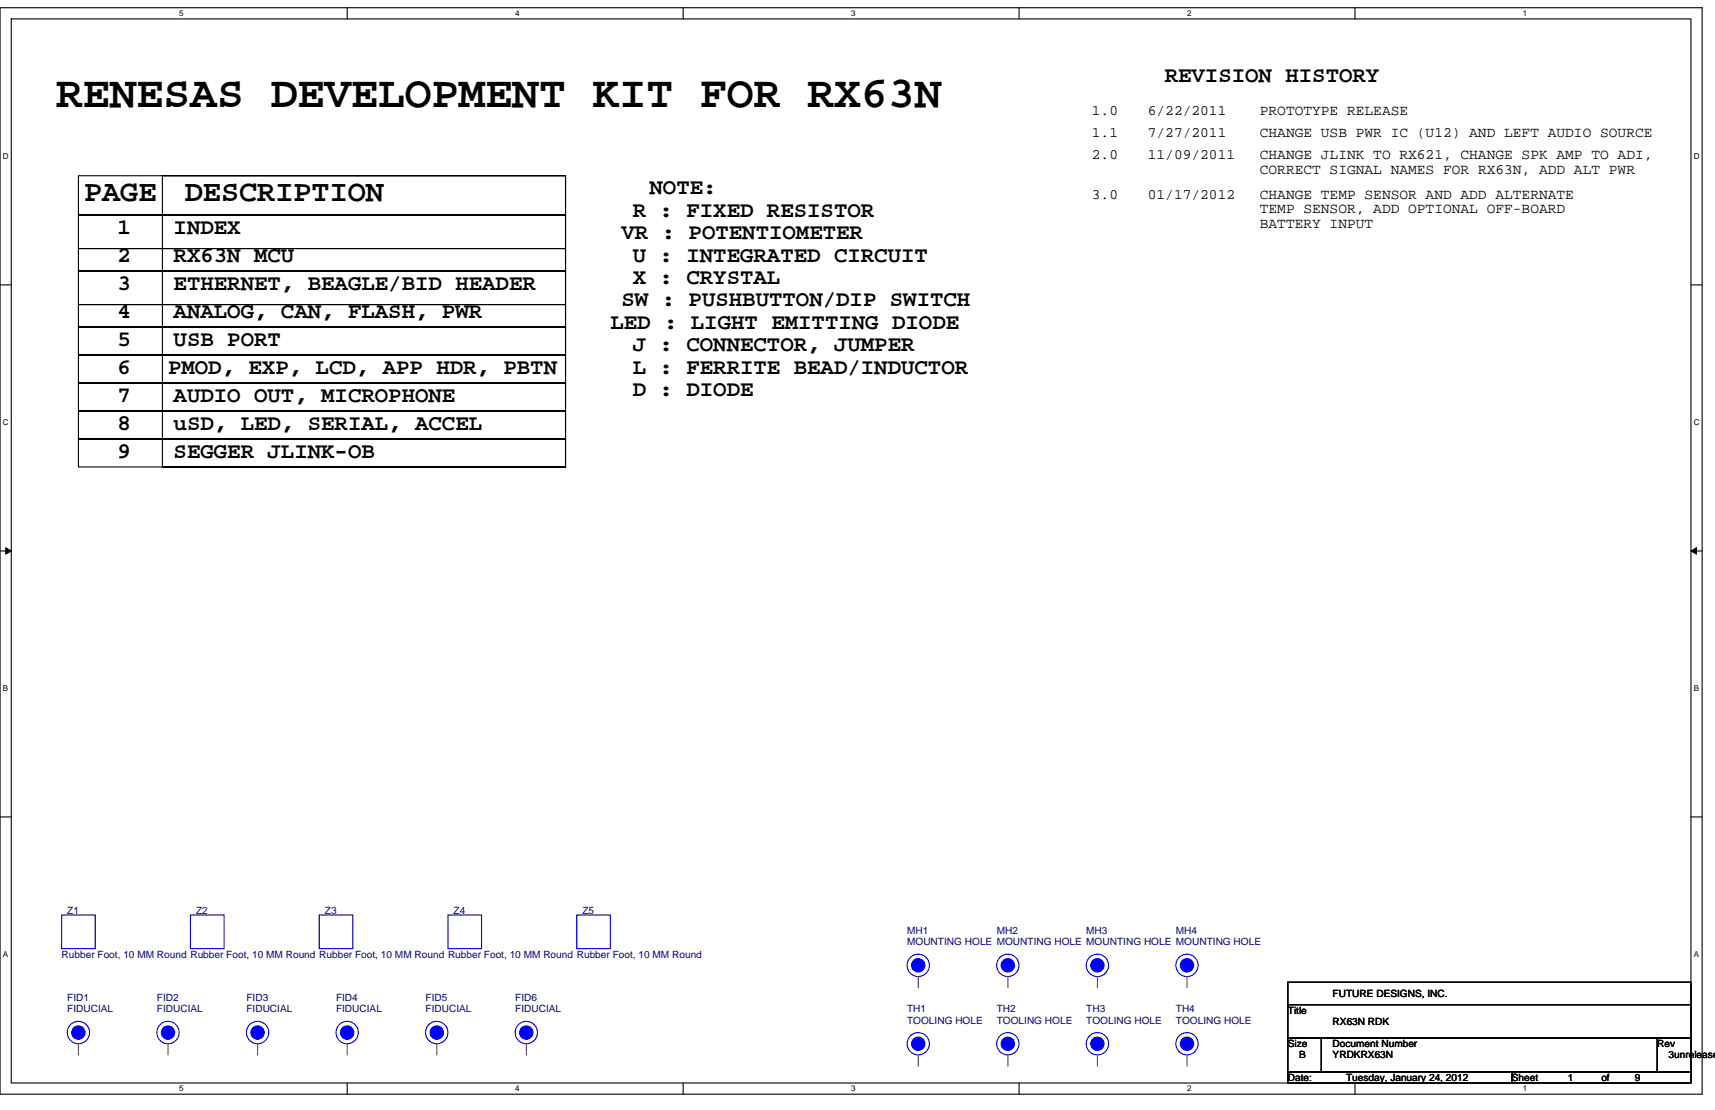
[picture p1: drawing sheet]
<svg xmlns="http://www.w3.org/2000/svg" width="432mm" height="279mm" viewBox="0 0 432 279" stroke-linecap="round" stroke-linejoin="round" font-family="sans-serif">
<defs><g id="words">
<text font-size="11.3" x="14.1" y="26.8">RENESAS DEVELOPMENT KIT FOR RX63N</text>
<g font-size="7.6">
<text x="21.2" y="50.6">PAGE</text>
<text x="46.5" y="50.6">DESCRIPTION</text>
</g>
<g font-size="5.6">
<text x="293.2" y="20.7">REVISION HISTORY</text>
<text x="163.5" y="48.9">NOTE:</text>
<text x="29.6" y="58.8">1</text>
<text x="43.7" y="58.8">INDEX</text>
<text x="159.3" y="54.5">R : FIXED RESISTOR</text>
<text x="29.6" y="65.8">2</text>
<text x="43.7" y="65.8">RX63N MCU</text>
<text x="156.5" y="60.2">VR : POTENTIOMETER</text>
<text x="159.3" y="65.8">U : INTEGRATED CIRCUIT</text>
<text x="159.3" y="71.5">X : CRYSTAL</text>
<text x="29.6" y="72.9">3</text>
<text x="43.7" y="72.9">ETHERNET, BEAGLE/BID HEADER</text>
<text x="156.5" y="77.1">SW : PUSHBUTTON/DIP SWITCH</text>
<text x="29.6" y="79.9">4</text>
<text x="43.7" y="79.9">ANALOG, CAN, FLASH, PWR</text>
<text x="153.7" y="82.7">LED : LIGHT EMITTING DIODE</text>
<text x="29.6" y="87">5</text>
<text x="43.7" y="87">USB PORT</text>
<text x="159.3" y="88.4">J : CONNECTOR, JUMPER</text>
<text x="29.6" y="94">6</text>
<text x="42.3" y="94">PMOD, EXP, LCD, APP HDR, PBTN</text>
<text x="159.3" y="94">L : FERRITE BEAD/INDUCTOR</text>
<text x="29.6" y="101.1">7</text>
<text x="43.7" y="101.1">AUDIO OUT, MICROPHONE</text>
<text x="159.3" y="99.7">D : DIODE</text>
<text x="29.6" y="108.1">8</text>
<text x="43.7" y="108.1">uSD, LED, SERIAL, ACCEL</text>
<text x="29.6" y="115.2">9</text>
<text x="43.7" y="115.2">SEGGER JLINK-OB</text>
</g>
<g font-size="3.7">
<text x="274.9" y="28.8">1.0</text>
<text x="289" y="28.8">6/22/2011</text>
<text x="317.2" y="28.8">PROTOTYPE RELEASE</text>
<text x="274.9" y="34.5">1.1</text>
<text x="289" y="34.5">7/27/2011</text>
<text x="317.2" y="34.5">CHANGE USB PWR IC (U12) AND LEFT AUDIO SOURCE</text>
<text x="274.9" y="40.1">2.0</text>
<text x="289" y="40.1">11/09/2011</text>
<text x="317.2" y="40.1">CHANGE JLINK TO RX621, CHANGE SPK AMP TO ADI,</text>
<text x="317.2" y="43.8">CORRECT SIGNAL NAMES FOR RX63N, ADD ALT PWR</text>
<text x="274.9" y="50">3.0</text>
<text x="289" y="50">01/17/2012</text>
<text x="317.2" y="50">CHANGE TEMP SENSOR AND ADD ALTERNATE</text>
<text x="317.2" y="53.6">TEMP SENSOR, ADD OPTIONAL OFF-BOARD</text>
<text x="317.2" y="57.3">BATTERY INPUT</text>
</g>
<g font-size="2.5" fill="#000080">
<text x="16.9" y="230">Z1</text>
<text x="49.4" y="230">Z2</text>
<text x="81.8" y="230">Z3</text>
<text x="114.2" y="230">Z4</text>
<text x="146.6" y="230">Z5</text>
<text x="228.4" y="235.1">MH1</text>
<text x="228.4" y="237.9">MOUNTING HOLE MOUNTING HOLE MOUNTING HOLE MOUNTING HOLE</text>
<text x="251" y="235.1">MH2</text>
<text x="273.5" y="235.1">MH3</text>
<text x="296.1" y="235.1">MH4</text>
<text x="15.5" y="241">Rubber Foot, 10 MM Round Rubber Foot, 10 MM Round Rubber Foot, 10 MM Round Rubber Foot, 10 MM Round Rubber Foot, 10 MM Round</text>
<text x="16.9" y="252">FID1</text>
<text x="16.9" y="254.8">FIDUCIAL</text>
<text x="39.5" y="252">FID2</text>
<text x="39.5" y="254.8">FIDUCIAL</text>
<text x="62" y="252">FID3</text>
<text x="62" y="254.8">FIDUCIAL</text>
<text x="84.6" y="252">FID4</text>
<text x="84.6" y="254.8">FIDUCIAL</text>
<text x="107.1" y="252">FID5</text>
<text x="107.1" y="254.8">FIDUCIAL</text>
<text x="129.7" y="252">FID6</text>
<text x="129.7" y="254.8">FIDUCIAL</text>
<text x="228.4" y="254.8">TH1</text>
<text x="228.4" y="257.6">TOOLING HOLE</text>
<text x="251" y="254.8">TH2</text>
<text x="251" y="257.6">TOOLING HOLE</text>
<text x="273.5" y="254.8">TH3</text>
<text x="273.5" y="257.6">TOOLING HOLE</text>
<text x="296.1" y="254.8">TH4</text>
<text x="296.1" y="257.6">TOOLING HOLE</text>
</g>
<g font-size="2.5">
<text x="335.5" y="250.9">FUTURE DESIGNS, INC.</text>
<text x="324.3" y="255.1">Title</text>
<text x="335.5" y="257.9">RX63N RDK</text>
<text x="324.3" y="263.6">Size</text>
<text x="335.5" y="263.6">Document Number</text>
<text x="417.3" y="263.6">Rev</text>
<text x="327.1" y="266.4">B</text>
<text x="335.5" y="266.4">YRDKRX63N</text>
<text x="420.1" y="266.4">3unrelease</text>
<text x="324.3" y="272">Date:</text>
<text x="338.9" y="272">Tuesday, January 24, 2012</text>
<text x="380.6" y="272">Sheet</text>
<text x="394.7" y="272">1</text>
<text x="403.2" y="272">of</text>
<text x="411.6" y="272">9</text>
</g>
<g font-size="2">
<text x="45.1" y="4.1">5</text>
<text x="129.7" y="4.1">4</text>
<text x="214.3" y="4.1">3</text>
<text x="298.9" y="4.1">2</text>
<text x="383.5" y="4.1">1</text>
<text x=".7" y="40">D</text>
<text x="426.5" y="40">D</text>
<text x=".7" y="107">C</text>
<text x="426.5" y="107">C</text>
<text x=".7" y="174">B</text>
<text x="426.5" y="174">B</text>
<text x=".7" y="240.9">A</text>
<text x="426.5" y="240.9">A</text>
<text x="45.1" y="274.7">5</text>
<text x="129.7" y="274.7">4</text>
<text x="214.3" y="274.7">3</text>
<text x="298.9" y="274.7">2</text>
<text x="383.5" y="274.7">1</text>
</g>
</g></defs>
<path d="M0 1.9h428.6v273.5h-428.6zM2.8 4.8h422.9v267.8h-422.9z" fill="none" stroke="#000" stroke-width=".28"/>
<g fill="#fff">
<path d="M45.1 2.2h1.1v2.3h-1.1z"/>
<path d="M45.1 272.9h1.1v2.3h-1.1z"/>
</g>
<path d="M87.4 1.9v2.9M87.4 272.6v2.8" fill="none" stroke="#000" stroke-width=".28"/>
<g fill="#fff">
<path d="M129.7 2.2h1.1v2.3h-1.1z"/>
<path d="M129.7 272.9h1.1v2.3h-1.1z"/>
</g>
<path d="M172 1.9v2.9M172 272.6v2.8" fill="none" stroke="#000" stroke-width=".28"/>
<g fill="#fff">
<path d="M214.3 2.2h1.1v2.3h-1.1z"/>
<path d="M214.3 272.9h1.1v2.3h-1.1z"/>
</g>
<path d="M256.6 1.9v2.9M256.6 272.6v2.8" fill="none" stroke="#000" stroke-width=".28"/>
<g fill="#fff">
<path d="M298.9 2.2h1.1v2.3h-1.1z"/>
<path d="M298.9 272.9h1.1v2.3h-1.1z"/>
</g>
<path d="M341.2 1.9v2.9M341.2 272.6v2.8" fill="none" stroke="#000" stroke-width=".28"/>
<g fill="#fff">
<path d="M383.5 2.2h1.1v2.3h-1.1z"/>
<path d="M383.5 272.9h1.1v2.3h-1.1z"/>
<path d="M.7 38.2h1.5v2.3h-1.5z"/>
<path d="M426.5 38.2h1.4v2.3h-1.4z"/>
<path d="M.7 105.2h1.5v2.2h-1.5z"/>
<path d="M426.5 105.2h1.4v2.2h-1.4z"/>
</g>
<path d="M0 71.7h2.8M425.7 71.7h2.9" fill="none" stroke="#000" stroke-width=".28"/>
<g fill="#fff">
<path d="M.7 172.1h1.4v2.3h-1.4z"/>
<path d="M426.5 172.1h1.3v2.3h-1.3z"/>
</g>
<path d="M0 138.7h2.8M425.7 138.7h2.9" fill="none" stroke="#000" stroke-width=".28"/>
<path d="M1.4 137.9l1.4 .8-1.4 .8zM425.7 138.7l1.4-.8v1.6z" fill="#000" stroke="#000" stroke-width=".25"/>
<g fill="#fff">
<path d="M.7 239.1h1.4v2.3h-1.4z"/>
<path d="M426.4 239.1h1.4v2.3h-1.4z"/>
</g>
<g fill="none" stroke="#000" stroke-width=".28">
<path d="M19.7 54.1h122.7v8.5h-122.7zM19.7 44.2h122.7v9.9h-122.7zM40.9 44.2h101.5v73.3h-101.5zM19.7 62.6h122.7v5.6h-122.7zM19.7 68.2h122.7v8.5h-122.7zM19.7 76.7h122.7v5.6h-122.7zM19.7 82.3h122.7v7h-122.7zM19.7 89.3h122.7v7.1h-122.7zM19.7 96.4h122.7v7h-122.7zM19.7 103.4h122.7v7.1h-122.7zM19.7 110.5h122.7v7h-122.7zM0 205.6h2.8"/>
<path d="M425.7 205.6h2.9M324.3 247.2h101.4v5.7h-101.4zM324.3 252.9h101.4v8.4h-101.4zM324.3 261.3h8.4v8.5h-8.4zM324.3 269.8h56.3v2.8h-56.3zM332.7 261.3h84.6v8.5h-84.6zM380.6 269.8h45.1v2.8h-45.1zM417.3 261.3h8.4v8.5h-8.4z"/>
</g>
<g fill="none" stroke="#00f" stroke-width=".28">
<path d="M15.5 230.3h8.5v8.5h-8.5zM47.9 230.3h8.5v8.5h-8.5zM80.4 230.3h8.4v8.5h-8.4zM112.8 230.3h8.4v8.5h-8.4zM145.2 230.3h8.5v8.5h-8.5z"/>
<circle cx="19.7" cy="259.9" r="2.81"/>
<circle cx="42.3" cy="259.9" r="2.81"/>
<circle cx="64.9" cy="259.9" r="2.82"/>
<circle cx="87.4" cy="259.9" r="2.81"/>
<circle cx="110" cy="259.9" r="2.82"/>
<circle cx="132.5" cy="259.9" r="2.81"/>
<circle cx="231.2" cy="243" r="2.81"/>
<circle cx="253.7" cy="243" r="2.81"/>
<circle cx="276.3" cy="243" r="2.82"/>
<circle cx="298.9" cy="243" r="2.81"/>
<circle cx="231.2" cy="262.7" r="2.81"/>
<circle cx="253.8" cy="262.7" r="2.81"/>
<circle cx="276.3" cy="262.7" r="2.81"/>
<circle cx="298.9" cy="262.7" r="2.81"/>
</g>
<g fill="#00f" stroke="#00f" stroke-width=".28">
<circle cx="132.5" cy="259.9" r="1.69"/>
<circle cx="298.9" cy="243" r="1.69"/>
<circle cx="298.9" cy="262.7" r="1.69"/>
<circle cx="231.2" cy="243" r="1.69"/>
<circle cx="231.2" cy="262.7" r="1.69"/>
<circle cx="253.8" cy="243" r="1.69"/>
<circle cx="253.8" cy="262.7" r="1.69"/>
<circle cx="19.7" cy="259.9" r="1.69"/>
<circle cx="42.3" cy="259.9" r="1.69"/>
<circle cx="64.8" cy="259.9" r="1.69"/>
<circle cx="276.3" cy="243" r="1.69"/>
<circle cx="87.4" cy="259.9" r="1.69"/>
<circle cx="276.3" cy="262.7" r="1.69"/>
<circle cx="110" cy="259.9" r="1.69"/>
</g>
<g fill="none" stroke="#f00" stroke-width=".28">
<path d="M231.2 245.8v2.8M253.8 245.8v2.8M276.3 245.8v2.8M298.9 245.8v2.8M19.7 262.7v2.9M42.3 262.7v2.9M64.9 262.7v2.9M87.4 262.7v2.9M110 262.7v2.9M132.5 262.7v2.9M231.2 265.6v2.8M253.8 265.6v2.8"/>
<path d="M276.3 265.6v2.8M298.9 265.6v2.8"/>
</g>
<use href="#words"/>
</svg>
